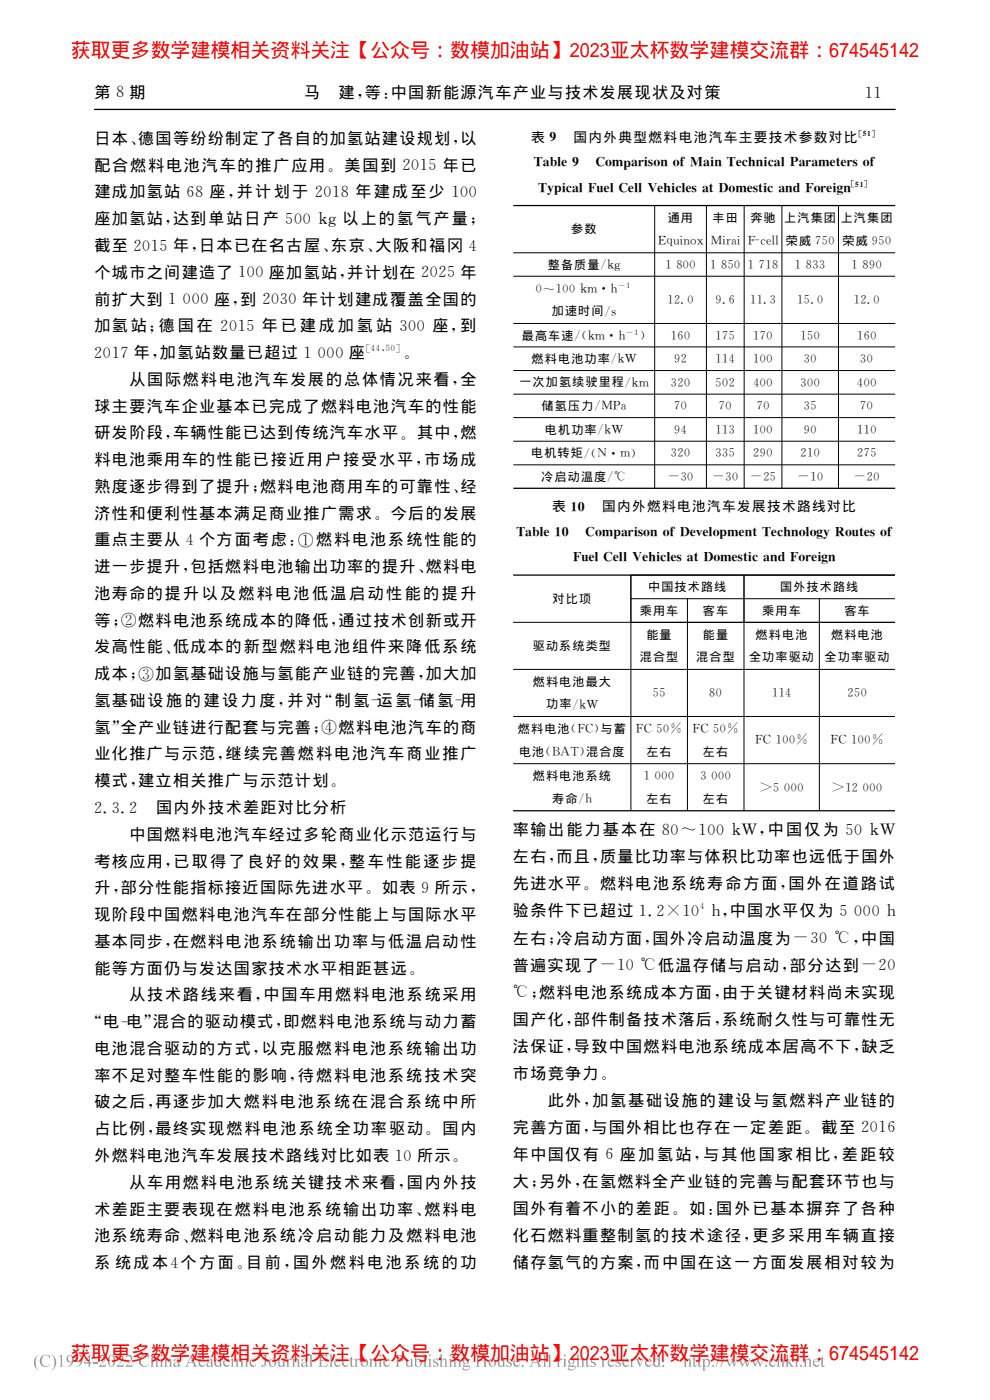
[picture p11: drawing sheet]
<svg xmlns="http://www.w3.org/2000/svg" width="210mm" height="297mm" viewBox="0 0 210 297" stroke-linecap="round" stroke-linejoin="round" font-family="sans-serif">
<defs><g id="words">
<g font-size="4.2" fill="#f00">
<text x="15" y="12.2">获取更多数学建模相关资料关注【公众号：数模加油站】2023亚太杯数学建模交流群：674545142</text>
<text x="15" y="288.4">获取更多数学建模相关资料关注【公众号：数模加油站】2023亚太杯数学建模交流群：674545142</text>
</g>
<g font-size="3.4">
<text x="20.1" y="20.7">第８期　　　　　　　　　马</text>
<text x="71.8" y="20.7">建， 等： 中国新能源汽车产业与技术发展现状及对策</text>
<text x="182.6" y="21.2">１</text>
<text x="184.4" y="21.2">１</text>
<text x="20.1" y="30.5">日本、 德国等纷纷制定了各自的加氢站建设规划， 以</text>
<text x="20.1" y="36.2">配合燃料电池汽车的推广应用。</text>
<text x="20.1" y="41.9">建成加氢站６</text>
<text x="73.1" y="36.2">美国到２１</text>
<text x="86.4" y="36.5">０５年已</text>
<text x="20.1" y="47.5">座加氢站， 达到单站日产５０ｋｇ以上的氢气产量；</text>
<text x="40.5" y="42.2">８座， 并计划于２１</text>
<text x="61.5" y="47.9">０</text>
<text x="67.7" y="42.2">０８年建成至少１０</text>
<text x="96.8" y="42.2">０</text>
<text x="20.1" y="53.2">截至２１</text>
<text x="29.3" y="53.6">０５年， 日本已在名古屋、 东京、 大阪和福冈４</text>
<text x="20.1" y="58.9">个城市之间建造了１０座加氢站， 并计划在２２</text>
<text x="51.5" y="59.3">０</text>
<text x="90.3" y="59.3">０５年</text>
<text x="20.1" y="64.6">前扩大到１００座， 到２３</text>
<text x="39.8" y="64.9">０</text>
<text x="56.7" y="64.9">００年计划建成覆盖全国的</text>
<text x="20.1" y="70.3">加氢站； 德 国 在 ２１</text>
<text x="47.7" y="70.6">０５ 年 已 建 成 加 氢 站 ３０ 座， 到</text>
<text x="85.7" y="70.6">０</text>
<text x="19.1" y="76.3">２１</text>
<text x="21" y="76.3">０７年， 加氢站数量已超过１００座</text>
<text x="68.4" y="76.3">０</text>
<text x="85.5" y="75.8">。</text>
<text x="27.5" y="81.6">从国际燃料电池汽车发展的总体情况来看， 全</text>
<text x="20.1" y="87.3">球主要汽车企业基本已完成了燃料电池汽车的性能</text>
<text x="20.1" y="93">研发阶段， 车辆性能已达到传统汽车水平。</text>
<text x="88.5" y="93">其中， 燃</text>
<text x="20.1" y="98.7">料电池乘用车的性能已接近用户接受水平， 市场成</text>
<text x="20.1" y="104.3">熟度逐步得到了提升； 燃料电池商用车的可靠性、 经</text>
<text x="20.1" y="110">济性和便利性基本满足商业推广需求。</text>
<text x="82.9" y="110">今后的发展</text>
<text x="20.1" y="115.7">重点主要从４个方面考虑： ① 燃料电池系统性能的</text>
<text x="20.1" y="121.4">进一步提升， 包括燃料电池输出功率的提升、 燃料电</text>
<text x="20.1" y="127">池寿命的提升以及燃料电池低温启动性能的提升</text>
<text x="20.1" y="132.7">等； ② 燃料电池系统成本的降低， 通过技术创新或开</text>
<text x="20.1" y="138.4">发高性能、 低成本的新型燃料电池组件来降低系统</text>
<text x="20.1" y="144">成本； ③ 加氢基础设施与氢能产业链的完善， 加大加</text>
<text x="20.1" y="149.7">氢基础设施的建设力度， 并对“ 制氢－运氢－储氢－用</text>
<text x="20.1" y="155.4">氢”全产业链进行配套与完善； ④ 燃料电池汽车的商</text>
<text x="20.1" y="161.1">业化推广与示范， 继续完善燃料电池汽车商业推广</text>
<text x="20.1" y="166.8">模式， 建立相关推广与示范计划。</text>
<text x="19.1" y="172.8">２． ２</text>
<text x="22.8" y="172.8">３．</text>
<text x="33.1" y="172.5">国内外技术差距对比分析</text>
<text x="27.5" y="178.1">中国燃料电池汽车经过多轮商业化示范运行与</text>
<text x="108.8" y="177.1">率输出能力基本在８</text>
<text x="141.4" y="177.5">０～１０ｋＷ， 中国仅为５</text>
<text x="149.2" y="177.5">０</text>
<text x="180.3" y="177.5">０ｋＷ</text>
<text x="20.1" y="183.8">考核应用， 已取得了良好的效果， 整车性能逐步提</text>
<text x="108.8" y="182.9">左右， 而且， 质量比功率与体积比功率也远低于国外</text>
<text x="20.1" y="189.5">升， 部分性能指标接近国际先进水平。</text>
<text x="81.1" y="189.5">如表９所示，</text>
<text x="108.8" y="188.6">先进水平。</text>
<text x="127.3" y="188.6">燃料电池系统寿命方面， 国外在道路试</text>
<text x="20.1" y="195.2">现阶段中国燃料电池汽车在部分性能上与国际水平</text>
<text x="108.8" y="194.4">验条件下已超过１．</text>
<text x="138.4" y="194.7">２×１</text>
<text x="145.8" y="194.7">０ ｈ， 中国水平仅为５００ｈ</text>
<text x="182.2" y="194.7">０</text>
<text x="20.1" y="200.8">基本同步， 在燃料电池系统输出功率与低温启动性</text>
<text x="108.8" y="200.2">左右； 冷启动方面， 国外冷启动温度为－３</text>
<text x="172.9" y="200.5">０ ℃， 中国</text>
<text x="20.1" y="206.5">能等方面仍与发达国家技术水平相距甚远。</text>
<text x="108.8" y="205.9">普遍实现了－１</text>
<text x="131.9" y="206.2">０ ℃低温存储与启动， 部分达到－２</text>
<text x="187.4" y="206.2">０</text>
<text x="27.5" y="212.2">从技术路线来看， 中国车用燃料电池系统采用</text>
<text x="108.8" y="212">℃； 燃料电池系统成本方面， 由于关键材料尚未实现</text>
<text x="20" y="217.7">“ 电－电”混合的驱动模式， 即燃料电池系统与动力蓄</text>
<text x="108.8" y="217.3">国产化， 部件制备技术落后， 系统耐久性与可靠性无</text>
<text x="20.1" y="223.6">电池混合驱动的方式， 以克服燃料电池系统输出功</text>
<text x="108.8" y="223.1">法保证， 导致中国燃料电池系统成本居高不下， 缺乏</text>
<text x="20.1" y="229.2">率不足对整车性能的影响， 待燃料电池系统技术突</text>
<text x="108.8" y="228.8">市场竞争力。</text>
<text x="20.1" y="234.9">破之后， 再逐步加大燃料电池系统在混合系统中所</text>
<text x="116.2" y="234.6">此外， 加氢基础设施的建设与氢燃料产业链的</text>
<text x="20.1" y="240.6">占比例， 最终实现燃料电池系统全功率驱动。</text>
<text x="93.9" y="240.6">国内</text>
<text x="108.8" y="240.3">完善方面， 与国外相比也存在一定差距。</text>
<text x="174.2" y="240.3">截至２１</text>
<text x="183.7" y="240.6">０６</text>
<text x="20.1" y="246.3">外燃料电池汽车发展技术路线对比如表１</text>
<text x="27.5" y="251.9">从车用燃料电池系统关键技术来看， 国内外技</text>
<text x="84.8" y="246.6">０所示。</text>
<text x="108.8" y="251.7">大； 另外， 在氢燃料全产业链的完善与配套环节也与</text>
<text x="108.8" y="246">年中国仅有６座加氢站， 与其他国家相比， 差距较</text>
<text x="20.1" y="257.6">术差距主要表现在燃料电池系统输出功率、 燃料电</text>
<text x="108.8" y="257.5">国外有着不小的差距。</text>
<text x="146.2" y="257.5">如： 国外已基本摒弃了各种</text>
<text x="20.1" y="263.3">池系统寿命、 燃料电池系统冷启动能力及燃料电池</text>
<text x="108.8" y="263.2">化石燃料重整制氢的技术途径， 更多采用车辆直接</text>
<text x="20.1" y="269">系 统成本４个方面。 目前， 国外燃料电池系统的功</text>
<text x="108.8" y="268.9">储存氢气的方案， 而中国在这一方面发展相对较为</text>
</g>
<g font-size="2.9">
<text x="112.7" y="30.1">表９</text>
<text x="112.8" y="35.7">Ｔａｌ</text>
<text x="115.9" y="35.7">ｂｅ９</text>
<text x="121.7" y="30.1">国内外典型燃料电池汽车主要技术参数对比</text>
<text x="125.9" y="35.7">Ｃｏｍｐｒｓｎｏ</text>
<text x="133.2" y="35.7">ａｉｏ</text>
<text x="143.3" y="35.7">ｆＭａｎＴｃ ｉａ</text>
<text x="149.6" y="35.7">ｉ</text>
<text x="155.3" y="35.7">ｅｈｎｃｌＰａａｍｅｅｓｏ</text>
<text x="170" y="35.7">ｒ</text>
<text x="176.3" y="35.7">ｔｒ ｆ</text>
<text x="113.7" y="41.1">Ｔｙｉａ</text>
<text x="116.9" y="41.4">ｐｃｌＦｕｌＣｅｌＶｅｉｌｓａ</text>
<text x="127.2" y="41.1">ｅ</text>
<text x="133.5" y="41.1">ｌ</text>
<text x="140.1" y="41.1">ｈｃｅ ｔＤｏｍｅｔｃａ</text>
<text x="158.8" y="41.1">ｓｉ</text>
<text x="165.9" y="41.1">ｎｄＦｏｅｇ</text>
<text x="173.2" y="41.1">ｒｉｎ</text>
<text x="117.1" y="108.4">表１</text>
<text x="121.9" y="108.7">０</text>
<text x="127.7" y="108.4">国内外燃料电池汽车发展技术路线对比</text>
<text x="109" y="114.1">Ｔａｌ</text>
<text x="112.2" y="114.1">ｂｅ１</text>
<text x="118.5" y="114.1">０</text>
<text x="121" y="119.5">ＦｕｌＣｅｌＶｅｉｌｓａ</text>
<text x="123.8" y="114.1">Ｃｏｍｐｒｓｎｏ</text>
<text x="124" y="119.5">ｅ</text>
<text x="130.3" y="119.5">ｌ</text>
<text x="131" y="114.1">ａｉｏ</text>
<text x="136.9" y="119.5">ｈｃｅ ｔＤｏｍｅｔｃａ</text>
<text x="141.1" y="114.1">ｆＤｅｅｏ ｍｅｔＴｃ ｏｏｙＲｏｔｓｏ</text>
<text x="146.9" y="114.1">ｖｌｐ</text>
<text x="155.6" y="119.5">ｓｉ</text>
<text x="157.3" y="114.1">ｎ</text>
<text x="162.7" y="119.5">ｎｄＦｏｅｇ</text>
<text x="162.7" y="114.1">ｅｈｎｌｇ</text>
<text x="170" y="119.5">ｒｉｎ</text>
<text x="180" y="114.1">ｕｅ ｆ</text>
</g>
<g font-size="2.6">
<text x="141.6" y="47.1">通用</text>
<text x="151.1" y="47.1">丰田</text>
<text x="159.1" y="47.1">奔驰</text>
<text x="166.3" y="47.1">上汽集团</text>
<text x="178.3" y="47.1">上汽集团</text>
<text x="121.1" y="49.5">参数</text>
<text x="139.2" y="52.1">Ｅｑｉ ｘ</text>
<text x="142.2" y="52.1">ｕｎｏ</text>
<text x="150.7" y="52.1">Ｍｉａ</text>
<text x="153.3" y="52.1">ｒｉ</text>
<text x="158.2" y="52.1">Ｆ－ｃｌ</text>
<text x="161.8" y="52.1">ｅｌ</text>
<text x="166.7" y="51.9">荣威７０</text>
<text x="173.7" y="52.1">５</text>
<text x="178.7" y="51.9">荣威９０</text>
<text x="185.7" y="52.1">５</text>
<text x="116.2" y="57">整备质量／ ｋｇ</text>
<text x="140.5" y="57.2">１８０</text>
<text x="144.2" y="57.2">０</text>
<text x="150" y="57.2">１８０</text>
<text x="153.7" y="57.2">５</text>
<text x="158" y="57.2">１７８</text>
<text x="161.7" y="57.2">１</text>
<text x="168" y="57.2">１８３</text>
<text x="171.7" y="57.2">３</text>
<text x="180" y="57.2">１８０</text>
<text x="183.7" y="57.2">９</text>
<text x="113" y="62.4">０～１０ｋｍ· ｈ</text>
<text x="118.7" y="62.4">０</text>
<text x="140.9" y="64.7">１</text>
<text x="142.3" y="64.7">２．</text>
<text x="145.1" y="64.7">０</text>
<text x="151.1" y="64.7">９．</text>
<text x="153.9" y="64.7">６</text>
<text x="158.5" y="64.7">１</text>
<text x="159.9" y="64.7">１．</text>
<text x="162.7" y="64.7">３</text>
<text x="168.5" y="64.7">１</text>
<text x="169.9" y="64.7">５．</text>
<text x="172.7" y="64.7">０</text>
<text x="180.4" y="64.7">１</text>
<text x="181.8" y="64.7">２．</text>
<text x="184.7" y="64.7">０</text>
<text x="117" y="66.9">加速时间／ｓ</text>
<text x="135.7" y="71.9">）</text>
<text x="110.7" y="72">最高车速／ （ｋｍ· ｈ</text>
<text x="112.8" y="77">燃料电池功率／ ｋＷ</text>
<text x="141.7" y="72.2">１０</text>
<text x="142.3" y="77.2">９</text>
<text x="143.1" y="72.2">６</text>
<text x="143.7" y="77.2">２</text>
<text x="151.1" y="77.2">１４</text>
<text x="151.1" y="72.2">１５</text>
<text x="152.5" y="77.2">１</text>
<text x="152.5" y="72.2">７</text>
<text x="159.1" y="77.2">１０</text>
<text x="159.1" y="72.2">１０</text>
<text x="160.5" y="77.2">０</text>
<text x="160.5" y="72.2">７</text>
<text x="169.1" y="72.2">１０</text>
<text x="169.9" y="77.2">３</text>
<text x="170.5" y="72.2">５</text>
<text x="171.3" y="77.2">０</text>
<text x="181.2" y="72.2">１０</text>
<text x="181.8" y="77.2">３</text>
<text x="182.6" y="72.2">６</text>
<text x="183.2" y="77.2">０</text>
<text x="110.2" y="82">一次加氢续驶里程／ ｋｍ</text>
<text x="141.7" y="82.2">３０</text>
<text x="143.1" y="82.2">２</text>
<text x="151.1" y="82.2">５２</text>
<text x="152.5" y="82.2">０</text>
<text x="159.1" y="82.2">４０</text>
<text x="160.5" y="82.2">０</text>
<text x="169.1" y="82.2">３０</text>
<text x="170.5" y="82.2">０</text>
<text x="181.2" y="82.2">４０</text>
<text x="182.6" y="82.2">０</text>
<text x="114.9" y="87">储氢压力／ ＭＰａ</text>
<text x="142.3" y="87.2">７</text>
<text x="143.7" y="87.2">０</text>
<text x="151.8" y="87.2">７</text>
<text x="153.3" y="87.2">０</text>
<text x="159.9" y="87.2">７</text>
<text x="161.3" y="87.2">０</text>
<text x="169.9" y="87.2">３</text>
<text x="171.3" y="87.2">５</text>
<text x="181.8" y="87.2">７</text>
<text x="183.2" y="87.2">０</text>
<text x="115.6" y="92">电机功率／ ｋＷ</text>
<text x="142.3" y="92.2">９</text>
<text x="143.7" y="92.2">４</text>
<text x="151.1" y="92.2">１３</text>
<text x="152.5" y="92.2">１</text>
<text x="159.1" y="92.2">１０</text>
<text x="160.5" y="92.2">０</text>
<text x="169.9" y="92.2">９</text>
<text x="171.3" y="92.2">０</text>
<text x="181.2" y="92.2">１０</text>
<text x="182.6" y="92.2">１</text>
<text x="112.7" y="97">电机转矩／ （ Ｎ·</text>
<text x="114.8" y="102">冷启动温度／ ℃</text>
<text x="131.4" y="97.2">ｍ）</text>
<text x="141.7" y="97.2">３０</text>
<text x="143.1" y="97.2">２</text>
<text x="151.1" y="97.2">３５</text>
<text x="152.5" y="97.2">３</text>
<text x="159.1" y="97.2">２０</text>
<text x="160.5" y="97.2">９</text>
<text x="169.1" y="97.2">２０</text>
<text x="170.5" y="97.2">１</text>
<text x="181.2" y="97.2">２５</text>
<text x="182.6" y="97.2">７</text>
<text x="141.6" y="102.2">－３</text>
<text x="145.1" y="102.2">０</text>
<text x="151.1" y="102.2">－３</text>
<text x="154.7" y="102.2">０</text>
<text x="159.1" y="102.2">－２</text>
<text x="162.7" y="102.2">５</text>
<text x="169.1" y="102.2">－１</text>
<text x="172.7" y="102.2">０</text>
<text x="181.1" y="102.2">－２</text>
<text x="184.6" y="102.2">０</text>
<text x="137.5" y="125.4">中国技术路线</text>
<text x="165.5" y="125.4">国外技术路线</text>
<text x="117.2" y="127.9">对比项</text>
<text x="135.7" y="130.4">乘用车</text>
<text x="149.1" y="130.4">客车</text>
<text x="161.7" y="130.4">乘用车</text>
<text x="179.1" y="130.4">客车</text>
<text x="113" y="137.9">驱动系统类型</text>
<text x="137.1" y="135.5">能量</text>
<text x="149.1" y="135.5">能量</text>
<text x="160.3" y="135.5">燃料电池</text>
<text x="176.3" y="135.5">燃料电池</text>
<text x="135.7" y="140.3">混合型</text>
<text x="147.7" y="140.3">混合型</text>
<text x="158.9" y="140.3">全功率驱动</text>
<text x="174.9" y="140.3">全功率驱动</text>
<text x="113" y="145.5">燃料电池最大</text>
<text x="137.8" y="148.1">５</text>
<text x="139.2" y="148.1">５</text>
<text x="149.8" y="148.1">８</text>
<text x="151.2" y="148.1">０</text>
<text x="163.1" y="148.1">１４</text>
<text x="164.5" y="148.1">１</text>
<text x="179.1" y="148.1">２０</text>
<text x="180.5" y="148.1">５</text>
<text x="109.8" y="155.5">燃料电池（ＦＣ） 与蓄</text>
<text x="115.8" y="150.3">功率／ ｋＷ</text>
<text x="134.4" y="155.7">ＦＣ５</text>
<text x="140" y="155.7">０％</text>
<text x="146.4" y="155.7">ＦＣ５</text>
<text x="152" y="155.7">０％</text>
<text x="110.1" y="160.3">电池（ＢＡＴ） 混合度</text>
<text x="137.1" y="160.3">左右</text>
<text x="149.1" y="160.3">左右</text>
<text x="159.7" y="158.1">ＦＣ１０％</text>
<text x="165.3" y="158.1">０</text>
<text x="175.7" y="158.1">ＦＣ１０％</text>
<text x="181.3" y="158.1">０</text>
<text x="113" y="165.5">燃料电池系统</text>
<text x="135.9" y="165.7">１００</text>
<text x="139.7" y="165.7">０</text>
<text x="148" y="165.7">３００</text>
<text x="151.7" y="165.7">０</text>
<text x="117.1" y="170.3">寿命／ ｈ</text>
<text x="137.1" y="170.3">左右</text>
<text x="149.1" y="170.3">左右</text>
<text x="161.2" y="168.3">＞５００</text>
<text x="167.1" y="168.1">０</text>
<text x="176.5" y="168.3">＞１</text>
<text x="180.1" y="168.1">２００</text>
<text x="183.8" y="168.1">０</text>
</g>
<g font-size="1.9">
<text x="77.6" y="74.4">［４４，５０］</text>
<text x="148" y="193.1">４</text>
</g>
<g font-size="1.6">
<text x="182.1" y="28.8">［５１］</text>
<text x="180.5" y="39.6">［５１］</text>
<text x="131.1" y="61.4">－１</text>
<text x="132.7" y="71.3">－１</text>
</g>
</g></defs>
<path d="M19.9 23.2h170.1M108.9 43.6h81M108.9 103.6h81M108.8 122h81M108.8 172h81" fill="none" stroke="#000" stroke-width=".27"/>
<g fill="none" stroke="#000" stroke-width=".21">
<path d="M108.9 53.6h81M108.9 58.6h81M138.9 43.6v60M149.8 43.6v60M157.8 43.6v60M165.8 43.6v60M177.8 43.6v60M108.9 68.6h81M108.9 73.6h81M108.9 78.6h81M108.9 83.6h81M108.9 88.6h81"/>
<path d="M108.9 93.6h81M108.9 98.6h81M108.8 132h81M133.8 127h56M145.8 127v45M157.8 122v50M173.8 127v45M189.8 122h-56v50M108.8 142h81M108.8 152h81M108.8 162h81"/>
</g>
<g fill="#999">
<path d="M7.8 287.6l.4-.3a2.47 2.47 0 0 0 0 3.4 1.93 1.93 0 0 1-.4-3.1z" fill-rule="evenodd"/>
<path d="M8.9 287.7a1.78 1.78 0 0 1 1.5-.2l.1-.1 .1 .8a.92 .92 0 0 0-1.1-.7 .92 .92 0 0 0-.6 1.2 .98 .98 0 0 0 .6 1.1 .98 .98 0 0 0 1.2-.5 1.24 1.24 0 0 1-1.9 .3 1.24 1.24 0 0 1 .1-1.9z" fill-rule="evenodd"/>
<path d="M10.9 287.3a1.91 1.91 0 0 1 0 3.4 2.47 2.47 0 0 0 0-3.4z" fill-rule="evenodd"/>
<path d="M12.5 287.7l.7-.3v2.2l.3 .3h-.9l.2-.1 .1-1.7-.1-.4z" fill-rule="evenodd"/>
<path d="M125.4 288.3l.9-.1v.5a.45 .45 0 0 0-.3-.4 .45 .45 0 0 0-.5 .1v.3l.3 .2a.59 .59 0 0 1 .5 .7 .59 .59 0 0 1-.9 .3h-.1v-.5a.45 .45 0 0 0 .3 .4 .45 .45 0 0 0 .5-.2l-.1-.3-.7-.4z" fill-rule="evenodd"/>
<path d="M16.3 287.5a.86 .86 0 0 1 1.1 .1 .86 .86 0 0 1 .1 1.1 1.38 1.38 0 0 1-1.5 1.2 1.21 1.21 0 0 0 1.1-1.1 .78 .78 0 0 1-1.1-.2 .78 .78 0 0 1 .3-1.1zM16.6 287.5a.65 .65 0 0 0-.3 .9 .65 .65 0 0 0 .9 .3 .8 .8 0 0 0-.6-1.2z" fill-rule="evenodd"/>
<path d="M56.9 289a.85 .85 0 0 1 1.7 0 .85 .85 0 0 1-1.7 0zM57.5 288.4a.89 .89 0 0 0 .5 1.4 .92 .92 0 0 0-.4-1.5z" fill-rule="evenodd"/>
<path d="M19.7 288.9h1v.3h-1z" fill-rule="evenodd"/>
<path d="M120.7 288.4l.5-.2 .9 .1-.1 .2h-.3a.68 .68 0 0 1-.1 .7 .68 .68 0 0 1-.8 .2v.2l.2 .1a.75 .75 0 0 1 1.1 .5 .93 .93 0 0 1-.8 .6 .93 .93 0 0 1-.9-.5l.3-.4-.2-.3 .3-.3-.3-.4zM120.9 288.4a.49 .49 0 0 0-.1 .6 .49 .49 0 0 0 .6 .2 .5 .5 0 0 0 .1-.6 .5 .5 0 0 0-.6-.2zM120.8 289.9l-.2 .3a.72 .72 0 0 0 .7 .3 .72 .72 0 0 0 .6-.5z" fill-rule="evenodd"/>
<path d="M23.2 287.6a.75 .75 0 0 1 .9-.1 .75 .75 0 0 1 .3 .8 1.09 1.09 0 0 1-1 1.6 1.75 1.75 0 0 1-.2-2.3zM23.5 287.5a2.28 2.28 0 0 0 0 2.3h.1a1.76 1.76 0 0 0 .3-2.1z" fill-rule="evenodd"/>
<path d="M48.9 288.4l.5-.2v.3a.55 .55 0 0 1 .5-.3 .55 .55 0 0 1 .5 .3 .53 .53 0 0 1 .7-.3 .53 .53 0 0 1 .4 .6v1l.2 .1h-.8l.3-.2v-.9a.35 .35 0 0 0-.4-.4 .35 .35 0 0 0-.4 .3v1.1l.3 .1h-.8l.2-.2v-.9a.37 .37 0 0 0-.2-.4 .37 .37 0 0 0-.5 .2l.1 1.2 .2 .1h-.8l.2-.1v-.3v-1z" fill-rule="evenodd"/>
<path d="M26.8 287.5a.77 .77 0 0 1 1.2 .2 .77 .77 0 0 1-.3 1.1l-.8 .8h1l.3-.2-.2 .5-1.4-.1a2.08 2.08 0 0 0 1.1-1.9 .62 .62 0 0 0-1.1 .2z" fill-rule="evenodd"/>
<path d="M14.4 287.5a.93 .93 0 0 1 1.2 .3 .93 .93 0 0 1 0 1.1 1.34 1.34 0 0 1-1.5 1 1.26 1.26 0 0 0 1.1-1.1 .77 .77 0 0 1-1.1-.2 .77 .77 0 0 1 .3-1.1zM14.7 287.5a.64 .64 0 0 0-.3 .9 .64 .64 0 0 0 .9 .3 .99 .99 0 0 0-.4-1.2z" fill-rule="evenodd"/>
<path d="M29.9 287.7a1.76 1.76 0 0 1 1.5-.2l.2-.1v.8a.9 .9 0 0 0-1.1-.7 .9 .9 0 0 0-.6 1.2 .96 .96 0 0 0 .6 1.1 .96 .96 0 0 0 1.2-.5 1.24 1.24 0 0 1-1.9 .3 1.24 1.24 0 0 1 .1-1.9z" fill-rule="evenodd"/>
<path d="M31.8 287.5l.6-.2v1.2a.54 .54 0 0 1 .7-.3 .54 .54 0 0 1 .3 .7v.9l.3 .1h-.9l.3-.2v-1a.35 .35 0 0 0-.3-.3 .35 .35 0 0 0-.4 .2v1.2l.3 .1h-.8l.2-.2v-2z" fill-rule="evenodd"/>
<path d="M34.1 287.5a.18 .18 0 0 1 .3 0 .18 .18 0 0 1-.3 0zM33.8 288.4l.6-.2v1.5l.3 .2h-.9l.3-.1v-.3v-1z" fill-rule="evenodd"/>
<path d="M34.7 288.4l.6-.2v.3a.54 .54 0 0 1 .7-.3 .54 .54 0 0 1 .3 .6v.9l.3 .2h-.8l.2-.2v-1.1l-.2-.2-.5 .2v1.1l.3 .2h-.9l.3-.1v-.3v-1z" fill-rule="evenodd"/>
<path d="M37 288.3a.6 .6 0 0 1 .7-.1 .6 .6 0 0 1 .3 .6v.9h.3l-.4 .2-.2-.2a.51 .51 0 0 1-.9 .1 .51 .51 0 0 1 .4-.8l.5-.2v-.3a.32 .32 0 0 0-.4-.2 .32 .32 0 0 0-.2 .4h-.3zM37.1 289.2a.34 .34 0 0 0 .1 .5 .34 .34 0 0 0 .5-.1v-.7z" fill-rule="evenodd"/>
<path d="M40.6 287.4l.9 2.1 .4 .4h-1l.2-.1-.1-.7h-1l-.3 .6 .3 .2h-.8l.3-.3zM40.5 288l-.5 1h.9z" fill-rule="evenodd"/>
<path d="M53.2 288.4a.56 .56 0 0 1 .6-.2 .56 .56 0 0 1 .4 .5 .27 .27 0 0 1-.3-.1 .27 .27 0 0 1-.1-.2 .6 .6 0 0 0-.6 .3 .6 .6 0 0 0 .2 .7 .55 .55 0 0 0 .5 .2 .55 .55 0 0 0 .5-.4 .76 .76 0 0 1-1 .7 .76 .76 0 0 1-.5-1.1z" fill-rule="evenodd"/>
<path d="M44 288.3a.62 .62 0 0 1 .7-.1 .62 .62 0 0 1 .3 .6l.1 .9h.2l-.4 .2-.2-.2a.51 .51 0 0 1-.9 .1 .51 .51 0 0 1 .5-.8l.4-.2v-.3a.36 .36 0 0 0-.4-.2 .36 .36 0 0 0-.3 .5l-.1-.1zM44.1 289.2l.1 .5h.3l.2-.1v-.7z" fill-rule="evenodd"/>
<path d="M46.4 287.5l.5-.2v2.3l.3 .1-.6 .2v-.2a.74 .74 0 0 1-1 0 .74 .74 0 0 1-.1-1l.5-.5 .6 .1v-.6zM46 288.4a.75 .75 0 0 0-.2 .8 .75 .75 0 0 0 .6 .5l.2-.1v-.9a.38 .38 0 0 0-.2-.3 .38 .38 0 0 0-.4 0z" fill-rule="evenodd"/>
<path d="M47.6 288.4a.67 .67 0 0 1 .7-.2 .67 .67 0 0 1 .5 .7h-1.2a.6 .6 0 0 0 .4 .7 .6 .6 0 0 0 .7-.4 .74 .74 0 0 1-.9 .7 .74 .74 0 0 1-.5-1.1zM47.7 288.4l-.1 .3h.8a.39 .39 0 0 0-.2-.3 .39 .39 0 0 0-.5 0z" fill-rule="evenodd"/>
<path d="M96.1 288.4l.5-.2v.3a.54 .54 0 0 1 .7-.3 .54 .54 0 0 1 .3 .6l.1 .9 .2 .2h-.8l.2-.2v-1.1l-.2-.2-.5 .2v1.1l.3 .2h-.8l.2-.1v-.3v-1z" fill-rule="evenodd"/>
<path d="M52.1 287.5a.2 .2 0 0 1 .4 0 .2 .2 0 0 1-.4 0zM51.9 288.4l.6-.2v1.6l.2 .1h-.8l.2-.2v-1.2z" fill-rule="evenodd"/>
<path d="M42.3 288.4a.59 .59 0 0 1 .7-.2 .59 .59 0 0 1 .4 .5 .29 .29 0 0 1-.3 0 .29 .29 0 0 1-.1-.3 .6 .6 0 0 0-.6 .3 .6 .6 0 0 0 .1 .7 .55 .55 0 0 0 .6 .2 .55 .55 0 0 0 .4-.4 .76 .76 0 0 1-.9 .7 .76 .76 0 0 1-.5-1.1z" fill-rule="evenodd"/>
<path d="M55.7 287.4h1.1l-.4 .3v1.4a.58 .58 0 0 1-.2 .7 .58 .58 0 0 1-.7-.1l.1-.2 .4 .3 .1-.1v-2z" fill-rule="evenodd"/>
<path d="M18.9 287.4h.2v1.6h.3v.2h-.3v.7h-.3v-.7h-1v-.2zM18.8 287.7l-.8 1.3h.8z" fill-rule="evenodd"/>
<path d="M168.7 287.5a.2 .2 0 0 1 .4 0 .2 .2 0 0 1-.4 0zM168.5 288.4l.6-.2v1.5l.3 .2h-.9l.3-.1v-.3v-1z" fill-rule="evenodd"/>
<path d="M124.6 287.7v.5h.4l-.4 .1v1.3l.2 .1 .3-.1a.38 .38 0 0 1-.5 .4 .38 .38 0 0 1-.3-.5v-1.2h-.3z" fill-rule="evenodd"/>
<path d="M61.8 288.4l.6-.2v.3a.54 .54 0 0 1 .7-.3 .54 .54 0 0 1 .4 .6v1l.2 .1h-.8l.2-.2v-.9v-.3l-.2-.1-.5 .2v1.1l.3 .2h-.8l.2-.2v-1.2z" fill-rule="evenodd"/>
<path d="M64.1 288.3a.62 .62 0 0 1 .7-.1 .62 .62 0 0 1 .4 .6v.9h.2l-.3 .2-.3-.2a.51 .51 0 0 1-.9 .1 .51 .51 0 0 1 .5-.8l.4-.2v-.3a.36 .36 0 0 0-.4-.2 .36 .36 0 0 0-.2 .5l-.2-.1zM64.2 289.2l.1 .5h.3l.2-.1v-.7z" fill-rule="evenodd"/>
<path d="M65.5 287.5l.6-.2v2.4l.3 .2h-.9l.3-.1v-2.1z" fill-rule="evenodd"/>
<path d="M95.4 287.5a.18 .18 0 0 1 .3 0 .18 .18 0 0 1-.3 0zM95.1 288.4l.6-.2v1.5l.3 .2h-.9l.3-.1v-.3v-1z" fill-rule="evenodd"/>
<path d="M134.8 288.2h.8l-.2 .3 .4 1 .4-1.1-.2-.2h.6l-.9 1.7-.7-1.5z" fill-rule="evenodd"/>
<path d="M67.5 287.4h1.9v.6l-.2-.4-1-.1v1h.8l.1-.3v.8l-.2-.3h-.7v1l.1 .1a.9 .9 0 0 0 1.2-.5l-.1 .6h-1.9l.2-.1 .1-.3v-1.8z" fill-rule="evenodd"/>
<path d="M72.8 288.4a.56 .56 0 0 1 .6-.2 .56 .56 0 0 1 .4 .5 .27 .27 0 0 1-.3-.1 .27 .27 0 0 1-.1-.2 .6 .6 0 0 0-.6 .3 .6 .6 0 0 0 .2 .7 .55 .55 0 0 0 .5 .2 .55 .55 0 0 0 .5-.4 .76 .76 0 0 1-1 .7 .76 .76 0 0 1-.4-1.1z" fill-rule="evenodd"/>
<path d="M74.6 287.7v.5h.4l-.4 .1 .1 1.3 .1 .1 .3-.1a.39 .39 0 0 1-.5 .4 .39 .39 0 0 1-.3-.5v-1.2h-.3z" fill-rule="evenodd"/>
<path d="M75.1 288.4l.6-.2v.3l.4-.3a.18 .18 0 0 1 .2 .1 .18 .18 0 0 1-.1 .2l-.3-.1-.2 .3v1l.3 .2h-.9l.2-.1 .1-.3-.1-1z" fill-rule="evenodd"/>
<path d="M76.4 289a.85 .85 0 0 1 1.7 0 .85 .85 0 0 1-1.7 0zM77 288.4a.86 .86 0 0 0 .5 1.4 .91 .91 0 0 0-.4-1.5z" fill-rule="evenodd"/>
<path d="M78.2 288.4l.6-.2v.3a.54 .54 0 0 1 .7-.3 .54 .54 0 0 1 .3 .6v1l.3 .1h-.8l.2-.2v-.9l-.1-.3-.2-.1-.4 .2v1.1l.3 .2h-.9l.3-.2v-1.2z" fill-rule="evenodd"/>
<path d="M80.5 287.5a.19 .19 0 0 1 .3 0 .19 .19 0 0 1-.3 0zM80.2 288.4l.6-.2v1.6l.3 .1h-.8l.2-.2v-1.2z" fill-rule="evenodd"/>
<path d="M81.5 288.4a.56 .56 0 0 1 .6-.2 .56 .56 0 0 1 .5 .5 .27 .27 0 0 1-.3-.1 .27 .27 0 0 1-.1-.2 .6 .6 0 0 0-.6 .3 .6 .6 0 0 0 .1 .7 .55 .55 0 0 0 .6 .2 .55 .55 0 0 0 .4-.4 .76 .76 0 0 1-.9 .7 .76 .76 0 0 1-.5-1.1z" fill-rule="evenodd"/>
<path d="M98.4 288.4l.4-.2 .9 .2-.3 .1a.68 .68 0 0 1-.1 .8 .68 .68 0 0 1-.8 .1l-.1 .2 .2 .1a.72 .72 0 0 1 1.1 .5 .9 .9 0 0 1-.8 .6 .9 .9 0 0 1-.8-.5l.3-.4-.2-.3 .3-.3-.3-.4zM98.6 288.4a.49 .49 0 0 0-.1 .6 .49 .49 0 0 0 .6 .2 .5 .5 0 0 0 .1-.6 .5 .5 0 0 0-.6-.2zM98.5 289.9l-.2 .3a.73 .73 0 0 0 .7 .3 .73 .73 0 0 0 .6-.5z" fill-rule="evenodd"/>
<path d="M85.8 288.2h.6v1.1a.36 .36 0 0 0 .3 .4 .36 .36 0 0 0 .4-.2v-1.1l-.2-.2h.6v1.4l.2 .1-.6 .2v-.3a.54 .54 0 0 1-.6 .3 .54 .54 0 0 1-.4-.6v-.9z" fill-rule="evenodd"/>
<path d="M87.7 287.5l.6-.2v1.2a.7 .7 0 0 1 1-.2 .7 .7 0 0 1 .2 1 .92 .92 0 0 1-1.5 .5v-2l-.1-.3zM88.3 288.6v1.1a.65 .65 0 0 0 1-.4 .65 .65 0 0 0-.7-.9z" fill-rule="evenodd"/>
<path d="M89.7 287.5l.6-.2v2.4l.3 .2h-.9l.3-.2v-2z" fill-rule="evenodd"/>
<path d="M91 287.5a.2 .2 0 0 1 .4 0 .2 .2 0 0 1-.4 0zM90.8 288.4l.5-.2 .1 1.5 .2 .2h-.8l.2-.1 .1-.3-.1-1z" fill-rule="evenodd"/>
<path d="M92 288.3l.9-.1v.5a.47 .47 0 0 0-.3-.4 .47 .47 0 0 0-.5 .1l.3 .5a.59 .59 0 0 1 .5 .8 .59 .59 0 0 1-.9 .2h-.1v-.5a.48 .48 0 0 0 .3 .4 .48 .48 0 0 0 .5-.2l-.1-.3-.7-.4z" fill-rule="evenodd"/>
<path d="M93.1 287.5l.6-.2v1.2a.54 .54 0 0 1 .7-.3 .54 .54 0 0 1 .3 .7l.1 .9 .2 .1h-.8l.2-.2v-1a.35 .35 0 0 0-.3-.3 .35 .35 0 0 0-.4 .2v1.2l.3 .1h-.8l.2-.2v-2z" fill-rule="evenodd"/>
<path d="M69.8 287.5l.6-.2v2.2v.3l.3 .1h-.9l.3-.1v-.3v-1.7l-.1-.3z" fill-rule="evenodd"/>
<path d="M25 287.5a.77 .77 0 0 1 1.1 .2 .77 .77 0 0 1-.3 1.1l-.8 .8h1l.3-.2-.2 .5h-1.4a2.65 2.65 0 0 0 1.1-1.9 .6 .6 0 0 0-.6-.3 .6 .6 0 0 0-.5 .4z" fill-rule="evenodd"/>
<path d="M83.8 287.4h.9a.76 .76 0 0 1 1 .8 .76 .76 0 0 1-1.2 .5v1l.3 .2h-1l.3-.1v-.3v-1.8zM84.5 287.6v1a.57 .57 0 0 0 .8-.5 .57 .57 0 0 0-.8-.5z" fill-rule="evenodd"/>
<path d="M100.8 287.4h1l-.3 .2v1h1.2v-1l-.4-.2h1.1l-.3 .2-.1 .3 .1 1.7 .3 .3h-1.1l.4-.1v-1.1h-1.2v1l.3 .2h-1l.3-.1v-.3v-1.9z" fill-rule="evenodd"/>
<path d="M103.6 289a.85 .85 0 0 1 1.7 0 .85 .85 0 0 1-1.7 0zM104.2 288.4a.89 .89 0 0 0 .4 1.4 .92 .92 0 0 0-.3-1.5z" fill-rule="evenodd"/>
<path d="M105.4 288.2h.5v1.1a.36 .36 0 0 0 .3 .4 .36 .36 0 0 0 .4-.2v-1.1l-.2-.2h.6v1.4l.2 .1-.6 .2v-.3a.52 .52 0 0 1-.6 .4 .52 .52 0 0 1-.3-.7l-.1-.9z" fill-rule="evenodd"/>
<path d="M107.6 288.3l.8-.1v.5a.44 .44 0 0 0-.3-.4 .44 .44 0 0 0-.5 .2l.3 .4a.59 .59 0 0 1 .6 .7 .59 .59 0 0 1-.9 .3h-.2v-.5a.48 .48 0 0 0 .4 .4 .48 .48 0 0 0 .5-.2l-.1-.3-.8-.5z" fill-rule="evenodd"/>
<path d="M109.1 288.4a.67 .67 0 0 1 .7-.2 .67 .67 0 0 1 .5 .7h-1.2a.6 .6 0 0 0 .4 .7 .6 .6 0 0 0 .7-.4 .74 .74 0 0 1-.9 .7 .74 .74 0 0 1-.4-1.1zM109.3 288.4l-.2 .3h.8a.39 .39 0 0 0-.2-.3 .39 .39 0 0 0-.4 0z" fill-rule="evenodd"/>
<path d="M58.7 288.2h.6v1.1a.36 .36 0 0 0 .3 .4 .36 .36 0 0 0 .4-.2v-1.1l-.2-.2h.5v1.4l.3 .1-.6 .2v-.3a.52 .52 0 0 1-.6 .4 .52 .52 0 0 1-.4-.7v-.9z" fill-rule="evenodd"/>
<path d="M113.6 287.4l.9 2.1 .4 .4h-1l.3-.1-.2-.7h-1l-.3 .6 .3 .2h-.7l.3-.3zM113.5 288l-.5 1h.9z" fill-rule="evenodd"/>
<path d="M115.1 287.5l.6-.2v2.2v.3l.3 .1h-.9l.3-.1v-.3v-1.7l-.1-.3z" fill-rule="evenodd"/>
<path d="M116.2 287.5l.5-.2v2.5l.3 .1h-.8l.2-.4v-1.8z" fill-rule="evenodd"/>
<path d="M118 288.4l.6-.2v.3l.4-.3a.18 .18 0 0 1 .2 .1 .18 .18 0 0 1-.1 .2l-.3-.1-.2 .3v1l.3 .2h-.9l.2-.1 .1-.3-.1-1z" fill-rule="evenodd"/>
<path d="M119.6 287.5a.2 .2 0 0 1 .4 0 .2 .2 0 0 1-.4 0zM119.3 288.4l.6-.2v1.5l.3 .2h-.8l.2-.1v-1.3z" fill-rule="evenodd"/>
<path d="M21.2 287.5a.77 .77 0 0 1 1.1 .2 .77 .77 0 0 1-.2 1.1l-.8 .8h.9l.3-.2-.1 .5-1.5-.1a2.08 2.08 0 0 0 1.1-1.9 .62 .62 0 0 0-1 .2z" fill-rule="evenodd"/>
<path d="M122.2 287.5l.5-.2v1.2a.55 .55 0 0 1 .7-.3 .55 .55 0 0 1 .4 .7v.8l.2 .2h-.8l.2-.2v-1a.35 .35 0 0 0-.3-.3 .35 .35 0 0 0-.4 .2v1.1l.3 .2h-.8l.2-.1v-.3v-1.7v-.3z" fill-rule="evenodd"/>
<path d="M60.6 288.4l.6-.2v.3l.3-.3 .3 .1a.23 .23 0 0 1-.1 .2 .23 .23 0 0 1-.3-.1l-.2 .3v1l.3 .2h-.9l.3-.2v-1.2z" fill-rule="evenodd"/>
<path d="M127.5 288.4l.6-.2v.3l.2-.3h.3a.2 .2 0 0 1 0 .3 .2 .2 0 0 1-.3-.1l-.2 .3v1l.3 .2h-.9l.2-.2v-1.2z" fill-rule="evenodd"/>
<path d="M129.1 288.4a.67 .67 0 0 1 .7-.2 .67 .67 0 0 1 .5 .7h-1.2a.6 .6 0 0 0 .4 .7 .6 .6 0 0 0 .7-.4 .73 .73 0 0 1-.9 .7 .73 .73 0 0 1-.4-1.1zM129.3 288.4l-.2 .3h.8a.4 .4 0 0 0-.2-.4 .4 .4 0 0 0-.4 .1z" fill-rule="evenodd"/>
<path d="M130.7 288.3l.9-.1v.5a.44 .44 0 0 0-.3-.4 .44 .44 0 0 0-.5 .2l.3 .4a.59 .59 0 0 1 .5 .7 .59 .59 0 0 1-.9 .3h-.1v-.5a.48 .48 0 0 0 .3 .4 .48 .48 0 0 0 .5-.2v-.3l-.8-.5z" fill-rule="evenodd"/>
<path d="M132.2 288.4a.67 .67 0 0 1 .8-.2 .67 .67 0 0 1 .4 .7h-1.1a.6 .6 0 0 0 .3 .7 .6 .6 0 0 0 .8-.4 .74 .74 0 0 1-1 .7 .74 .74 0 0 1-.4-1.1zM132.4 288.4l-.1 .3h.7a.39 .39 0 0 0-.2-.3 .39 .39 0 0 0-.4 0z" fill-rule="evenodd"/>
<path d="M133.5 288.4l.6-.2v.3l.4-.3a.18 .18 0 0 1 .3 .1 .18 .18 0 0 1-.2 .2l-.3-.1-.2 .3v1l.3 .2h-.9l.3-.1v-.3v-1z" fill-rule="evenodd"/>
<path d="M71.1 288.4a.67 .67 0 0 1 .7-.2 .67 .67 0 0 1 .5 .7h-1.2a.6 .6 0 0 0 .4 .7 .6 .6 0 0 0 .7-.4 .73 .73 0 0 1-.9 .7 .73 .73 0 0 1-.4-1.1zM71.3 288.4l-.2 .3h.8a.4 .4 0 0 0-.2-.4 .4 .4 0 0 0-.4 .1z" fill-rule="evenodd"/>
<path d="M137 288.4a.67 .67 0 0 1 .8-.2 .67 .67 0 0 1 .4 .7h-1.1a.6 .6 0 0 0 .3 .7 .6 .6 0 0 0 .8-.4 .74 .74 0 0 1-1 .7 .74 .74 0 0 1-.4-1.1zM137.2 288.4l-.1 .3h.7a.39 .39 0 0 0-.2-.3 .39 .39 0 0 0-.4 0z" fill-rule="evenodd"/>
<path d="M139.4 287.5l.5-.2v2.3l.3 .1-.6 .2v-.2a.74 .74 0 0 1-1 0 .74 .74 0 0 1 0-1l.4-.5 .6 .1v-.6zM139 288.4a.77 .77 0 0 0 .5 1.3l.1-.1v-.9a.39 .39 0 0 0-.2-.3 .39 .39 0 0 0-.4 0z" fill-rule="evenodd"/>
<path d="M144.9 287.5l.6-.2v1.2a.55 .55 0 0 1 .7-.3 .55 .55 0 0 1 .3 .7v.9l.3 .1h-.9l.3-.2v-1a.35 .35 0 0 0-.3-.3 .35 .35 0 0 0-.4 .2v1.2l.2 .1h-.8l.3-.1v-2.1z" fill-rule="evenodd"/>
<path d="M147.3 287.7l.1 .5h.3l-.3 .1v1.3l.1 .1 .2-.1a.32 .32 0 0 1-.3 .3 .32 .32 0 0 1-.3-.2v-1.4h-.3z" fill-rule="evenodd"/>
<path d="M148.3 287.7l.1 .5h.4l-.4 .1v1.3l.2 .1 .2-.1a.38 .38 0 0 1-.4 .4 .38 .38 0 0 1-.3-.5v-1.2h-.3z" fill-rule="evenodd"/>
<path d="M148.8 288.4l.6-.2v.4a.62 .62 0 0 1 .8-.4 .62 .62 0 0 1 .4 .8 .76 .76 0 0 1-.3 .8 .76 .76 0 0 1-.9 0v.7l.3 .2h-.9l.3-.2v-2zM149.6 288.5l-.2 .2v.6a.47 .47 0 0 0 .6 .6 .47 .47 0 0 0 .3-.7l-.2-.6z" fill-rule="evenodd"/>
<path d="M151.1 288.4a.2 .2 0 0 1 .4 0 .2 .2 0 0 1-.4 0zM151 289.7a.25 .25 0 0 1 .5 0 .25 .25 0 0 1-.5 0z" fill-rule="evenodd"/>
<path d="M152.7 287.3h.1l-.9 2.6h-.1z" fill-rule="evenodd"/>
<path d="M153.7 287.3h.1l-.8 2.6h-.2z" fill-rule="evenodd"/>
<path d="M153.8 288.2h.8l-.2 .3 .4 1 .4-.8-.3-.5h.7l-.2 .3 .5 1 .3-1.1-.2-.2 .5 .1-.2 .2-.5 1.4-.5-1.1-.6 1.1-.6-1.5z" fill-rule="evenodd"/>
<path d="M156.6 288.2h.7l-.2 .2 .5 1.1 .3-.8-.3-.5h.7l-.1 .2 .4 1.1 .4-1.1-.3-.2 .5 .1-.7 1.6-.5-1.1-.6 1.1-.6-1.5z" fill-rule="evenodd"/>
<path d="M159.3 288.2h.7l-.1 .3 .4 1 .4-.8-.4-.5h.7l-.1 .3 .4 1 .4-1.1-.2-.2 .5 .1-.3 .2-.4 1.4-.6-1.1-.6 1.1z" fill-rule="evenodd"/>
<path d="M163.3 288.4a.59 .59 0 0 1 .7-.2 .59 .59 0 0 1 .4 .5 .29 .29 0 0 1-.3 0 .29 .29 0 0 1-.1-.3 .6 .6 0 0 0-.6 .3 .6 .6 0 0 0 .1 .7 .55 .55 0 0 0 .6 .2 .55 .55 0 0 0 .4-.4 .76 .76 0 0 1-.9 .7 .76 .76 0 0 1-.5-1.1z" fill-rule="evenodd"/>
<path d="M164.6 288.4l.6-.2v.3a.54 .54 0 0 1 .7-.3 .54 .54 0 0 1 .3 .6v.9l.3 .2h-.8l.2-.2v-1.1l-.2-.2-.5 .2v1.1l.3 .2h-.9l.3-.1v-.3v-1z" fill-rule="evenodd"/>
<path d="M166.5 287.5l.6-.2v1.7l.6-.5-.1-.3h.7l-.9 .7 1 1h-.8l.1-.2-.6-.7v.8l.3 .1h-.9l.2-.1 .1-.3v-1.8z" fill-rule="evenodd"/>
<path d="M170.4 288.4l.6-.2v.3a.54 .54 0 0 1 .6-.3 .54 .54 0 0 1 .4 .6v1l.2 .1h-.8l.3-.2v-.9l-.1-.3-.2-.1-.4 .2v1.1l.2 .2h-.8l.2-.2v-1.2z" fill-rule="evenodd"/>
<path d="M172.6 288.4a.67 .67 0 0 1 .8-.2 .67 .67 0 0 1 .4 .7h-1.2a.6 .6 0 0 0 .4 .7 .6 .6 0 0 0 .8-.4 .73 .73 0 0 1-1 .7 .73 .73 0 0 1-.4-1.1zM172.8 288.4l-.2 .3h.9a.4 .4 0 0 0-.3-.4 .4 .4 0 0 0-.4 .1z" fill-rule="evenodd"/>
<path d="M174.4 287.7l.1 .5h.4l-.4 .1v1.3l.2 .1 .2-.1a.38 .38 0 0 1-.4 .4 .38 .38 0 0 1-.3-.5v-1.2h-.3z" fill-rule="evenodd"/>
<circle cx="140.7" cy="289.7" r=".22"/>
<circle cx="110.8" cy="289.7" r=".22"/>
<circle cx="162.5" cy="289.7" r=".22"/>
<circle cx="169.9" cy="289.7" r=".22"/>
</g>
<use href="#words"/>
</svg>
